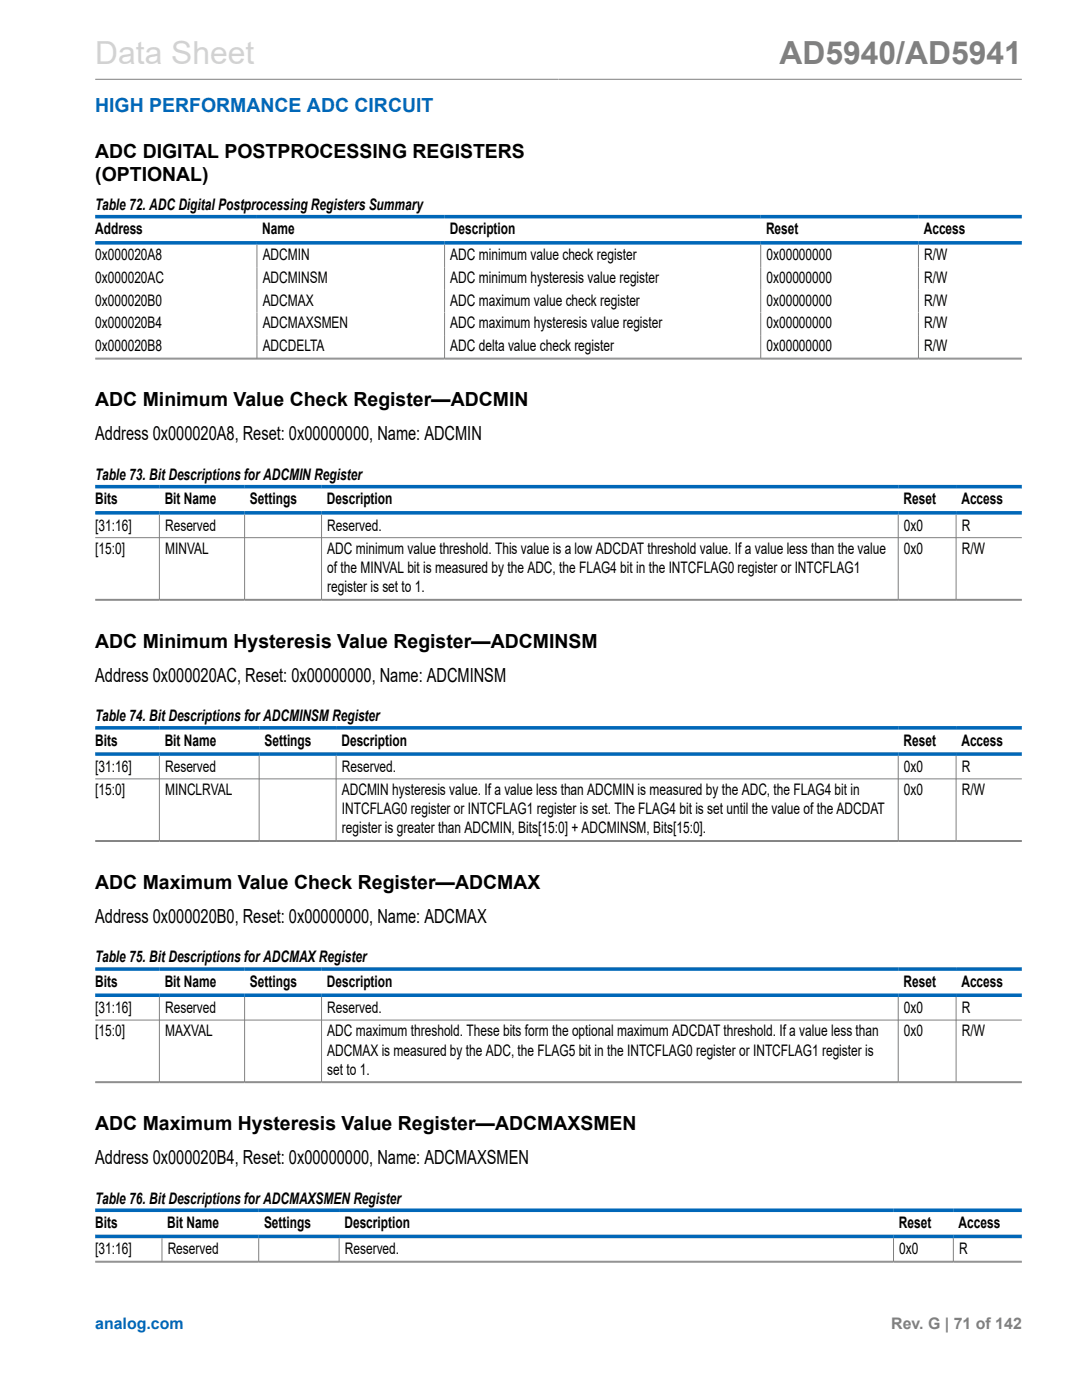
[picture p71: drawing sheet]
<svg xmlns="http://www.w3.org/2000/svg" width="216mm" height="279mm" viewBox="0 0 216 279" stroke-linecap="round" stroke-linejoin="round" font-family="sans-serif">
<defs><g id="words">
<text font-size="6.3" fill="#d3d3d3" x="19" y="12.7">Data Sheet</text>
<text font-size="6.3" fill="#808080" x="155.5" y="12.7">AD5940/AD5941</text>
<text font-size="3.9" fill="#0067b8" x="19" y="22.3">HIGH PERFORMANCE ADC CIRCUIT</text>
<g font-size="3.9">
<text x="19" y="31.4">ADC DIGITAL POSTPROCESSING REGISTERS</text>
<text x="19" y="36.1">(OPTIONAL)</text>
<text x="19" y="81.1">ADC Minimum Value Check Register—ADCMIN</text>
<text x="19" y="87.9">Address 0x000020A8, Reset: 0x00000000, Name: ADCMIN</text>
<text x="19" y="129.2">ADC Minimum Hysteresis Value Register—ADCMINSM</text>
<text x="19" y="136">Address 0x000020AC, Reset: 0x00000000, Name: ADCMINSM</text>
<text x="19" y="177.4">ADC Maximum Value Check Register—ADCMAX</text>
<text x="19" y="184.1">Address 0x000020B0, Reset: 0x00000000, Name: ADCMAX</text>
<text x="19" y="225.5">ADC Maximum Hysteresis Value Register—ADCMAXSMEN</text>
<text x="19" y="232.3">Address 0x000020B4, Reset: 0x00000000, Name: ADCMAXSMEN</text>
</g>
<g font-size="3.2">
<text x="19" y="41.9">Table 72. ADC Digital Postprocessing Registers Summary</text>
<text x="19" y="46.8">Address</text>
<text x="52.3" y="46.8">Name</text>
<text x="89.8" y="46.8">Description</text>
<text x="152.9" y="46.8">Reset</text>
<text x="184.3" y="46.8">Access</text>
<text x="19" y="52">0x000020A8</text>
<text x="52.4" y="52">ADCMIN</text>
<text x="89.9" y="52">ADC minimum value check register</text>
<text x="152.9" y="52">0x00000000</text>
<text x="184.4" y="52">R/W</text>
<text x="19" y="56.5">0x000020AC</text>
<text x="52.4" y="56.5">ADCMINSM</text>
<text x="89.9" y="56.5">ADC minimum hysteresis value register</text>
<text x="152.9" y="56.5">0x00000000</text>
<text x="184.4" y="56.5">R/W</text>
<text x="19" y="61">0x000020B0</text>
<text x="19" y="65.5">0x000020B4</text>
<text x="52.4" y="61">ADCMAX</text>
<text x="52.4" y="65.5">ADCMAXSMEN</text>
<text x="89.9" y="61">ADC maximum value check register</text>
<text x="89.9" y="65.5">ADC maximum hysteresis value register</text>
<text x="152.9" y="61">0x00000000</text>
<text x="152.9" y="65.5">0x00000000</text>
<text x="184.4" y="61">R/W</text>
<text x="184.4" y="65.5">R/W</text>
<text x="19" y="70">0x000020B8</text>
<text x="52.4" y="70">ADCDELTA</text>
<text x="89.9" y="70">ADC delta value check register</text>
<text x="152.9" y="70">0x00000000</text>
<text x="184.4" y="70">R/W</text>
<text x="19" y="95.8">Table 73. Bit Descriptions for ADCMIN Register</text>
<text x="19" y="100.7">Bits</text>
<text x="32.9" y="100.7">Bit Name</text>
<text x="49.9" y="100.7">Settings</text>
<text x="65.2" y="100.7">Description</text>
<text x="180.3" y="100.7">Reset</text>
<text x="191.8" y="100.7">Access</text>
<text x="19" y="105.9">[31:16]</text>
<text x="33" y="105.9">Reserved</text>
<text x="65.3" y="105.9">Reserved.</text>
<text x="180.4" y="105.9">0x0</text>
<text x="191.9" y="105.9">R</text>
<text x="19" y="110.6">[15:0]</text>
<text x="33" y="110.6">MINVAL</text>
<text x="65.3" y="110.6">ADC minimum value threshold. This value is a low ADCDAT threshold value. If a value less than the value</text>
<text x="180.4" y="110.6">0x0</text>
<text x="191.9" y="110.6">R/W</text>
<text x="65.3" y="114.4">of the MINVAL bit is measured by the ADC, the FLAG4 bit in the INTCFLAG0 register or INTCFLAG1</text>
<text x="65.3" y="118.2">register is set to 1.</text>
<text x="19" y="143.9">Table 74. Bit Descriptions for ADCMINSM Register</text>
<text x="19" y="148.8">Bits</text>
<text x="32.9" y="148.8">Bit Name</text>
<text x="52.8" y="148.8">Settings</text>
<text x="68.1" y="148.8">Description</text>
<text x="180.3" y="148.8">Reset</text>
<text x="191.8" y="148.8">Access</text>
<text x="19" y="154">[31:16]</text>
<text x="33" y="154">Reserved</text>
<text x="68.2" y="154">Reserved.</text>
<text x="180.4" y="154">0x0</text>
<text x="191.9" y="154">R</text>
<text x="19" y="158.7">[15:0]</text>
<text x="33" y="158.7">MINCLRVAL</text>
<text x="68.2" y="158.7">ADCMIN hysteresis value. If a value less than ADCMIN is measured by the ADC, the FLAG4 bit in</text>
<text x="180.4" y="158.7">0x0</text>
<text x="191.9" y="158.7">R/W</text>
<text x="68.2" y="162.5">INTCFLAG0 register or INTCFLAG1 register is set. The FLAG4 bit is set until the value of the ADCDAT</text>
<text x="68.2" y="166.3">register is greater than ADCMIN, Bits[15:0] + ADCMINSM, Bits[15:0].</text>
<text x="19" y="192.1">Table 75. Bit Descriptions for ADCMAX Register</text>
<text x="19" y="196.9">Bits</text>
<text x="32.9" y="196.9">Bit Name</text>
<text x="49.9" y="196.9">Settings</text>
<text x="65.2" y="196.9">Description</text>
<text x="180.3" y="196.9">Reset</text>
<text x="191.8" y="196.9">Access</text>
<text x="19" y="202.1">[31:16]</text>
<text x="33" y="202.1">Reserved</text>
<text x="65.3" y="202.1">Reserved.</text>
<text x="180.4" y="202.1">0x0</text>
<text x="191.9" y="202.1">R</text>
<text x="19" y="206.8">[15:0]</text>
<text x="33" y="206.8">MAXVAL</text>
<text x="65.3" y="206.8">ADC maximum threshold. These bits form the optional maximum ADCDAT threshold. If a value less than</text>
<text x="180.4" y="206.8">0x0</text>
<text x="191.9" y="206.8">R/W</text>
<text x="65.3" y="210.6">ADCMAX is measured by the ADC, the FLAG5 bit in the INTCFLAG0 register or INTCFLAG1 register is</text>
<text x="65.3" y="214.5">set to 1.</text>
<text x="19" y="245.1">Bits</text>
<text x="19" y="240.2">Table 76. Bit Descriptions for ADCMAXSMEN Register</text>
<text x="33.4" y="245.1">Bit Name</text>
<text x="52.7" y="245.1">Settings</text>
<text x="68.7" y="245.1">Description</text>
<text x="179.3" y="245.1">Reset</text>
<text x="191.3" y="245.1">Access</text>
<text x="19" y="250.3">[31:16]</text>
<text x="33.5" y="250.3">Reserved</text>
<text x="68.8" y="250.3">Reserved.</text>
<text x="179.4" y="250.3">0x0</text>
<text x="191.4" y="250.3">R</text>
</g>
<text font-size="3.2" fill="#0067b8" x="19" y="265.3">analog.com</text>
<text font-size="3.2" fill="#808080" x="177.8" y="265.3">Rev. G | 71 of 142</text>
</g></defs>
<g fill="none" stroke="#808080" stroke-width=".2">
<path d="M19 15.8h184.9M51.3 48.8v22.8M88.7 48.8v22.8M151.8 48.8v22.8M183.3 48.8v22.8M19 71.5h184.9M19 71.7h184.9M19 107.3h184.9M19 119.6h184.9M19 119.8h184.9M31.8 102.7v17M48.8 102.7v17"/>
<path d="M64.2 102.7v17M179.2 102.7v17M190.8 102.7v17M19 155.4h184.9M31.8 150.8v17M51.7 150.8v17M67.1 150.8v17M179.2 150.8v17M190.8 150.8v17M19 167.8h184.9M19 167.9h184.9M31.8 199v17"/>
<path d="M48.8 199v17M64.2 199v17M179.2 199v17M190.8 199v17M19 203.6h184.9M19 215.9h184.9M19 216.1h184.9M19 251.7h184.9M19 251.9h184.9M32.3 247.1v4.7M51.6 247.1v4.7M67.7 247.1v4.7"/>
<path d="M178.3 247.1v4.7M190.2 247.1v4.7"/>
</g>
<path d="M19 43.2h184.9M19 48.5h184.9M19 97.1h184.9M19 102.3h184.9M19 145.3h184.9M19 150.5h184.9M19 193.4h184.9M19 198.6h184.9M19 241.5h184.9M19 246.8h184.9" fill="none" stroke="#0067b8" stroke-width=".71"/>
<use href="#words"/>
</svg>
